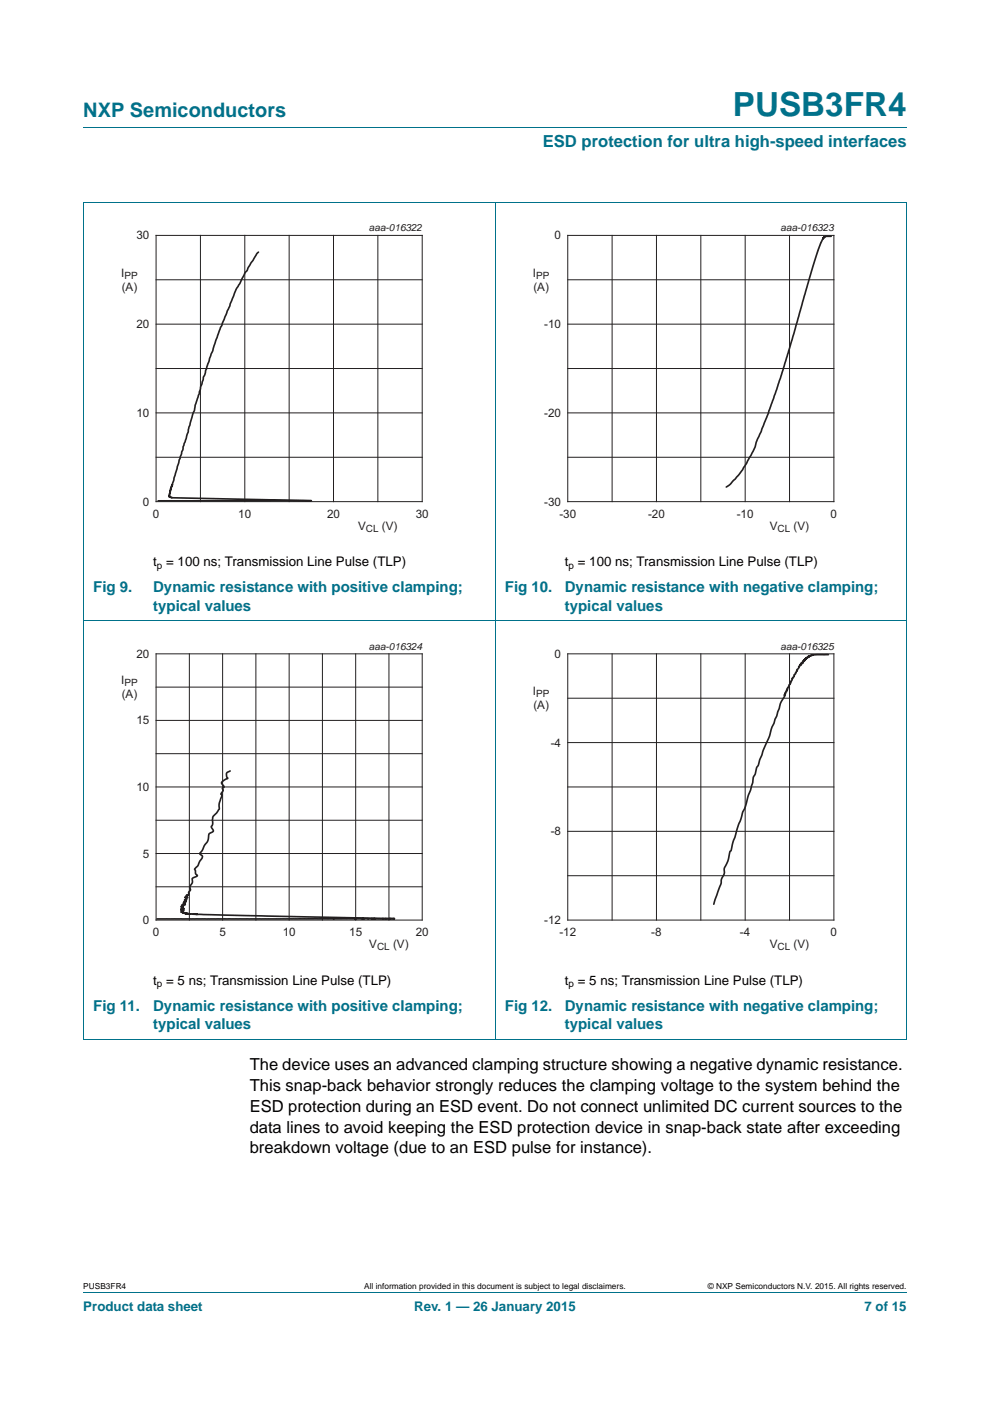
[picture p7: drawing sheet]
<svg xmlns="http://www.w3.org/2000/svg" width="210mm" height="297mm" viewBox="0 0 210 297" stroke-linecap="round" stroke-linejoin="round" font-family="sans-serif">
<defs><g id="words">
<text font-size="7" fill="#00718a" x="155.5" y="24.6">PUSB3FR4</text>
<text font-size="4.2" fill="#00718a" x="17.7" y="24.9">NXP Semiconductors</text>
<text font-size="3.5" fill="#00718a" x="115.1" y="31.1">ESD protection for ultra high-speed interfaces</text>
<g font-size="3.5">
<text x="53" y="226.9">The device uses an advanced clamping structure showing a negative dynamic resistance.</text>
<text x="53" y="231.3">This snap-back behavior strongly reduces the clamping voltage to the system behind the</text>
<text x="53" y="235.7">ESD protection during an ESD event. Do not connect unlimited DC current sources to the</text>
<text x="53" y="240.1">data lines to avoid keeping the ESD protection device in snap-back state after exceeding</text>
<text x="53" y="244.5">breakdown voltage (due to an ESD pulse for instance).</text>
</g>
<g font-size="3.2" fill="#00718a">
<text x="19.8" y="125.6">Fig 9.</text>
<text x="32.5" y="125.6">Dynamic resistance with positive clamping;</text>
<text x="107.1" y="125.6">Fig 10.</text>
<text x="119.8" y="125.6">Dynamic resistance with negative clamping;</text>
<text x="32.5" y="129.5">typical values</text>
<text x="119.8" y="129.5">typical values</text>
<text x="19.8" y="214.3">Fig 11.</text>
<text x="32.5" y="214.3">Dynamic resistance with positive clamping;</text>
<text x="107.1" y="214.3">Fig 12.</text>
<text x="119.8" y="214.3">Dynamic resistance with negative clamping;</text>
<text x="32.5" y="218.2">typical values</text>
<text x="119.8" y="218.2">typical values</text>
</g>
<g font-size="2.8">
<text x="32.5" y="120.1">t = 100 ns; Transmission Line Pulse (TLP)</text>
<text x="119.8" y="120.1">t</text>
<text x="122.6" y="120.1">= 100 ns; Transmission Line Pulse (TLP)</text>
<text x="32.5" y="208.8">t = 5 ns; Transmission Line Pulse (TLP)</text>
<text x="119.8" y="208.8">t</text>
<text x="122.6" y="208.8">= 5 ns; Transmission Line Pulse (TLP)</text>
</g>
<g font-size="2.8" fill="#00718a">
<text x="17.7" y="277.9">Product data sheet</text>
<text x="87.8" y="277.9">Rev. 1 — 26 January 2015</text>
<text x="183.4" y="277.9">7 of 15</text>
</g>
<g font-size="2.5" fill="#231f20">
<text x="28.9" y="50.8">30</text>
<text x="117.6" y="50.8">0</text>
<text x="25.7" y="58.7">I</text>
<text x="113" y="58.7">I</text>
<text x="25.8" y="61.6">(A)</text>
<text x="113.1" y="61.6">(A)</text>
<text x="28.9" y="69.6">20</text>
<text x="115.4" y="69.6">-10</text>
<text x="28.9" y="88.4">10</text>
<text x="115.4" y="88.4">-20</text>
<text x="30.3" y="107.2">0</text>
<text x="115.4" y="107.2">-30</text>
<text x="32.4" y="109.7">0</text>
<text x="50.5" y="109.7">10</text>
<text x="69.4" y="109.7">20</text>
<text x="76" y="112.3">V</text>
<text x="81" y="112.3">(V)</text>
<text x="88.2" y="109.7">30</text>
<text x="118.6" y="109.7">-30</text>
<text x="137.5" y="109.7">-20</text>
<text x="156.3" y="109.7">-10</text>
<text x="163.3" y="112.3">V</text>
<text x="168.3" y="112.3">(V)</text>
<text x="176.2" y="109.7">0</text>
<text x="28.9" y="139.5">20</text>
<text x="117.6" y="139.5">0</text>
<text x="25.7" y="145">I</text>
<text x="25.8" y="148">(A)</text>
<text x="113" y="147.4">I</text>
<text x="28.9" y="153.6">15</text>
<text x="113.1" y="150.3">(A)</text>
<text x="116.8" y="158.3">-4</text>
<text x="28.9" y="167.7">10</text>
<text x="116.8" y="177.1">-8</text>
<text x="30.3" y="181.8">5</text>
<text x="30.3" y="195.9">0</text>
<text x="115.4" y="195.9">-12</text>
<text x="32.4" y="198.5">0</text>
<text x="46.5" y="198.5">5</text>
<text x="60" y="198.5">10</text>
<text x="74.1" y="198.5">15</text>
<text x="78.3" y="201">V</text>
<text x="83.4" y="201">(V)</text>
<text x="88.2" y="198.5">20</text>
<text x="118.6" y="198.5">-12</text>
<text x="138.1" y="198.5">-8</text>
<text x="157" y="198.5">-4</text>
<text x="163.3" y="201">V</text>
<text x="168.3" y="201">(V)</text>
<text x="176.2" y="198.5">0</text>
</g>
<g font-size="2.1" fill="#231f20">
<text x="78.3" y="49.1">aaa-016322</text>
<text x="165.6" y="49.1">aaa-016323</text>
<text x="26.4" y="59.2">PP</text>
<text x="113.7" y="59.2">PP</text>
<text x="77.6" y="112.8">CL</text>
<text x="164.9" y="112.8">CL</text>
<text x="78.3" y="137.8">aaa-016324</text>
<text x="165.6" y="137.8">aaa-016325</text>
<text x="26.4" y="145.5">PP</text>
<text x="113.7" y="147.9">PP</text>
<text x="80" y="201.5">CL</text>
<text x="164.9" y="201.5">CL</text>
</g>
<g font-size="2.1">
<text x="33.3" y="120.6">p</text>
<text x="120.6" y="120.6">p</text>
<text x="33.3" y="209.3">p</text>
<text x="120.6" y="209.3">p</text>
</g>
<g font-size="1.8">
<text x="17.7" y="273.3">PUSB3FR4</text>
<text x="77.3" y="273.3">All information provided in this document is subject to legal disclaimers.</text>
<text x="150.1" y="273.3">© NXP Semiconductors N.V. 2015. All rights reserved.</text>
</g>
</g></defs>
<path d="M17.7 27h174.6M17.6 42.9h174.7v177.4h-174.7M17.7 42.9v177.4M105 42.8v177.5M17.6 131.6h174.7M17.7 273.9h174.6" fill="none" stroke="#00718a" stroke-width=".21"/>
<g fill="none" stroke="#231f20" stroke-width=".21">
<path d="M33.1 49.9h56.5v56.5h-56.5zM33.1 59.3h56.5M42.5 49.9v56.5M51.9 49.9v56.5M61.3 49.9v56.5M70.7 49.9v56.5M80.1 49.9v56.5M120.4 49.9h56.5v56.5h-56.5zM120.4 59.3h56.5M129.8 49.9v56.5M139.2 49.9v56.5M148.6 49.9v56.5"/>
<path d="M158.1 49.9v56.5M167.5 49.9v56.5M33.1 68.7h56.5M33.1 78.1h56.5M120.4 68.7h56.5M120.4 78.1h56.5M33.1 87.5h56.5M33.1 96.9h56.5M120.4 87.5h56.5M120.4 96.9h56.5M33.1 138.6h56.5v56.5h-56.5zM40.2 138.6v56.5"/>
<path d="M47.2 138.6v56.5M54.3 138.6v56.5M61.3 138.6v56.5M68.4 138.6v56.5M75.4 138.6v56.5M82.5 138.6v56.5M120.4 138.6h56.5v56.5h-56.5zM129.8 138.6v56.5M139.2 138.6v56.5M148.6 138.6v56.5M158.1 138.6v56.5M167.5 138.6v56.5"/>
<path d="M33.1 159.8h56.5M33.1 152.7h56.5M33.1 145.7h56.5M120.4 148h56.5M120.4 157.4h56.5M33.1 173.9h56.5M33.1 166.9h56.5M120.4 166.9h56.5M120.4 176.3h56.5M33.1 188h56.5M33.1 181h56.5M120.4 185.7h56.5"/>
</g>
<path d="M20.4 47.1h81.9v66.3h-81.9zM107.7 47.1h81.9v66.3h-81.9zM20.4 135.8h81.9v66.3h-81.9zM107.7 135.8h81.9v66.3h-81.9z" fill="none" stroke="#fff" stroke-width=".21"/>
<path d="M54.8 53.5l-.3 .3-1.9 3-.2 .6-.4 .5-1.9 3.5-3.3 8-2.4 6.6-1 3.4-.3 .5-.8 3.6-.9 2.4-.2 1.1-1.1 3.5-.2 1-1.9 6-1.5 5.3h.1h-.2l.1 .2-.3 .6 .1 .1h-.1l-.3 1.7 .5 .1h-.1l29.9 .7h-32.7M176.3 50.1h-1.2l-.3 .2-.7 1.1-.5 1.5-8.1 27.2-2.6 7.6-2.4 5.9-.4 1.3-2.6 4.7-1.5 2-1.2 1.2-.8 .5M175.7 138.8h-2.7l-1.2 .2-.4 .2h.3l-.9 .5h.2l-.5 .3h.2l-.3 .1 .1 .1-.3 .2h.2l-.4 .2h.2h-.3h.3l-.4 .1 .2 .1h-.2h.1l-.2 .1h.2l-.2 .2-.3 .2 .1 .2-.4 .5v.2h-.1h.1l-.4 .7-.3 .2v.4l-.3 .3h.1l-.6 .9 .1 .1-.3 .3-.1 .5-.4 .6 .1 .1-.2 .1 .1 .2-.3 .2v.3l-.3 .3 .2 .1-1 1.7-.8 2.6-1 2.3a21.8 21.8 0 0 1-1.8 5.1l-1 3-.4 .6-.2 1a4.2 4.2 0 0 0-.7 2.4l-4.2 12.6a2.53 2.53 0 0 1-.6 1.8l-.3 1.7-.5 1.1a2.09 2.09 0 0 0-.4 1.8 3.6 3.6 0 0 0-.7 2.3l-1.5 4.2M48.8 163.5a.89 .89 0 0 0-.8 .6 .89 .89 0 0 0 .3 .9l-.8 .4a.62 .62 0 0 0-.5 .6 .62 .62 0 0 0 .4 .6l.1 .2-.3 .3 .1 .5-.4 .7 .2 .3-.6 1.9a1.66 1.66 0 0 1-.4 1.6l-.3 .4a2.1 2.1 0 0 0-.7 2.2l-.3 .5 .1 .3a.57 .57 0 0 1 .4 .7 .57 .57 0 0 1-.7 .4l-.3 .3-.1 .7a3.7 3.7 0 0 1-1 1.9l-.8 1.5 .3 .3a.82 .82 0 0 1-.3 1.2l-.5 1.1-.6 .6 .2 1 .4 .5-.5 .2a.87 .87 0 0 0-.6 1.3 1.39 1.39 0 0 0-.4 1.5l-.4 .5v.5l-.5 .1 .3 .2-.5 .2h.4l-.5 .1h.6l-.4 .1 .2 .3-.1 .1h.1h-.5l.4 .1-.3 .1 .3 .1-.5 .1 .4 .1-.2 .1h.1l-.5 .1 .3 .1h-.1l.3 .1-.2 .1h.2l-.7 .1 .2 .1-.2 .1 .1 .1h.2l-.5 .1 .5 .1-.3 .1 .4 .2h-.6h.6l-.5 .2h.4l-.5 .1h.6l-.5 .1 .3 .1-.4 .1 .5 .1h-.5l.6 .1-.3 .1 1.7 .2h-.6l3.3 .1 40.6 .9h-50.4" fill="none" stroke="#231f20" stroke-width=".35"/>
<use href="#words"/>
</svg>
